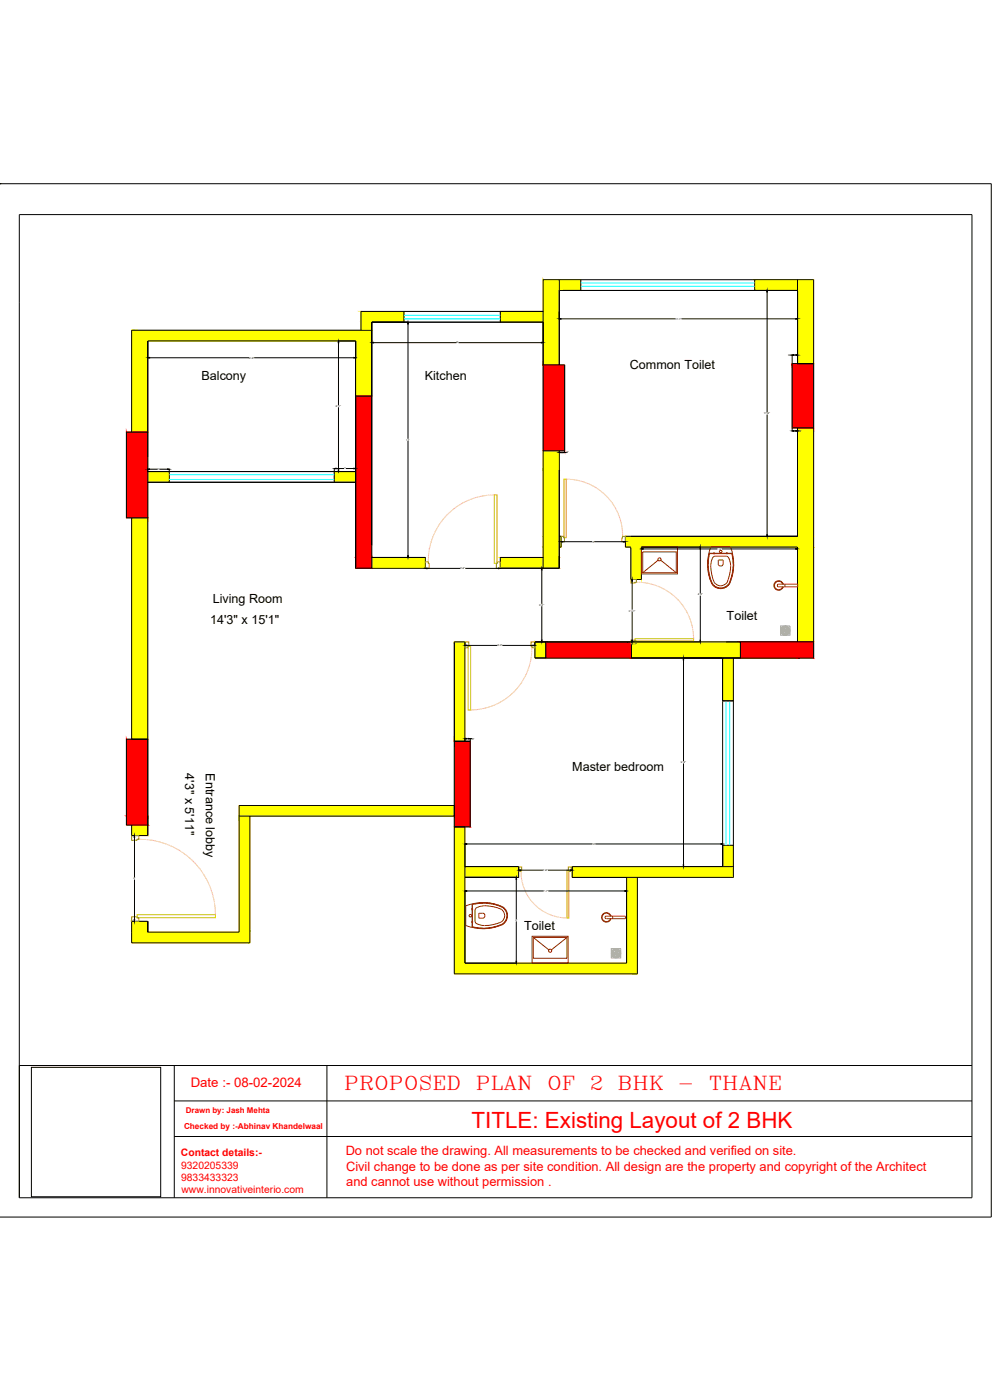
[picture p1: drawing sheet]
<svg xmlns="http://www.w3.org/2000/svg" width="250mm" height="353mm" viewBox="0 0 250 353" stroke-linecap="round" stroke-linejoin="round" font-family="sans-serif">
<defs><g id="words">
<text font-size="5.6" fill="#f00" x="118.9" y="284.6">TITLE: Existing Layout of 2 BHK</text>
<g font-size="4.8" fill="#f00">
<text x="86.8" y="275">PROPOSED</text>
<text x="120" y="275">PLAN</text>
<text x="137.9" y="275">OF</text>
<text x="148.7" y="275">2</text>
<text x="155.7" y="275">BHK</text>
<text x="170.9" y="275">-</text>
<text x="178.8" y="275">THANE</text>
</g>
<text font-size="3.3" fill="#f00" x="48.1" y="274.3">Date :- 08-02-2024</text>
<g font-size="3.2">
<text x="50.8" y="96">Balcony</text>
<text x="107.1" y="96">Kitchen</text>
<text x="158.8" y="93.2">Common Toilet</text>
<text x="53.6" y="152.2">Living Room</text>
<text x="53" y="157.5">14'3&quot; x 15'1&quot;</text>
<text x="183.2" y="156.4">Toilet</text>
<text x="46.7" y="195.1" transform="rotate(90 46.7 195.1)">4'3&quot; x 5'11&quot;</text>
<text x="51.9" y="195.1" transform="rotate(90 51.9 195.1)">Entrance lobby</text>
<text x="144.3" y="194.6">Master bedroom</text>
<text x="132.2" y="234.5">Toilet</text>
</g>
<g font-size="3.2" fill="#f00">
<text x="87.2" y="291.4">Do not scale the drawing. All measurements to be checked and verified on site.</text>
<text x="87.2" y="295.3">Civil change to be done as per site condition. All design are the property and copyright of the Architect</text>
<text x="87.3" y="299.2">and cannot use without permission .</text>
</g>
<g font-size="2.6" fill="#f00">
<text x="45.6" y="291.7">Contact details:-</text>
<text x="45.7" y="294.8">9320205339</text>
<text x="45.7" y="297.9">9833433323</text>
<text x="45.8" y="301">www.innovativeinterio.com</text>
</g>
<text font-size="2.1" fill="#f00" x="46.4" y="284.9">Checked by :-Abhinav Khandelwaal</text>
<text font-size="2" fill="#f00" x="46.9" y="280.7">Drawn by: Jash Mehta</text>
<g font-size=".6">
<text x="170.2" y="80.7">11'-1&quot;</text>
<text x="115.1" y="86.6">8'</text>
<text x="198.7" y="89.8">3&quot;</text>
<text x="62.9" y="90.5">9'-8&quot;</text>
<text x="84.7" y="102.7">6'-1&quot;</text>
<text x="192.6" y="104.5">11'-6&quot;</text>
<text x="102.4" y="111.2">11'</text>
<text x="201.5" y="108.9">3&quot;</text>
<text x="39.7" y="118.6">1'</text>
<text x="86.7" y="118.4">1'</text>
<text x="142.8" y="114.4">3&quot;</text>
<text x="149.4" y="136.9">3'</text>
<text x="116" y="143.6">3'-6&quot;</text>
<text x="180.8" y="138.7">7'-3&quot;</text>
<text x="136" y="152.8">3'-5&quot;</text>
<text x="158.6" y="154.2">2'-11&quot;</text>
<text x="175.9" y="150.2">4'-5&quot;</text>
<text x="125.4" y="163">3'-3&quot;</text>
<text x="119" y="186.5">3&quot;</text>
<text x="171.7" y="192.5">9'-9&quot;</text>
<text x="149.3" y="213.1">12'</text>
<text x="33.7" y="221.8">4'</text>
<text x="136.9" y="219.7">2'-6&quot;</text>
<text x="137" y="224.9">7'-7&quot;</text>
<text x="130" y="232.4">4'</text>
</g>
</g></defs>
<!-- layer: 0 -->
<g fill="#ff0" stroke="#ff0" stroke-width=".25">
<path d="M136.9 70.6l4.1 10.7v-10.7zM136.9 70.6l4.1 10.7h-4.1z"/>
<path d="M33.2 83.3l60.5 2.7v-2.7zM33.2 83.3l60.5 2.7h-60.5z"/>
<path d="M136.9 81.3l4.1 10.8v-10.8zM136.9 81.3l4.1 10.8h-4.1z"/>
<path d="M89.7 86l4 13.9v-13.9zM89.7 86l4 13.9h-4z"/>
<path d="M33.2 86l4.1 23v-23zM33.2 86l4.1 23h-4.1z"/>
<path d="M136.9 113.7l4.1 4.8v-4.8zM136.9 113.7l4.1 4.8h-4.1z"/>
<path d="M84.3 118.9l5.4 2.8v-2.8zM84.3 118.9l5.4 2.8h-5.4z"/>
<path d="M37.3 118.9l5.4 2.8v-2.8zM37.3 118.9l5.4 2.8h-5.4z"/>
<path d="M201.1 107.9l4 27.4v-27.4zM201.1 107.9l4 27.4h-4z"/>
<path d="M136.9 118.5l4.1 16.8v-16.8zM136.9 118.5l4.1 16.8h-4.1z"/>
<path d="M201.1 135.3l4 2.7v-2.7zM201.1 135.3l4 2.7h-4z"/>
<path d="M157.7 135.3l43.4 2.7v-2.7zM157.7 135.3l43.4 2.7h-43.4z"/>
<path d="M141 135.3l.5 2.7v-2.7zM141 135.3l.5 2.7h-.5z"/>
<path d="M136.9 135.3l4.1 2.7v-2.7zM136.9 135.3l4.1 2.7h-4.1z"/>
<path d="M136.9 138l4.1 2.6v-2.6zM136.9 138l4.1 2.6h-4.1z"/>
<path d="M136.9 140.6l4.1 2.7v-2.7zM136.9 140.6l4.1 2.7h-4.1z"/>
<path d="M126.2 140.6l10.7 2.7v-2.7zM126.2 140.6l10.7 2.7h-10.7z"/>
<path d="M93.7 140.6l13.5 2.7v-2.7zM93.7 140.6l13.5 2.7h-13.5z"/>
<path d="M159 138l2.7 8.2v-8.2zM159 138l2.7 8.2h-2.7z"/>
<path d="M201.1 138l4 23.9v-23.9zM201.1 138l4 23.9h-4z"/>
<path d="M159.2 161.9l27.5 4.1v-4.1zM159.2 161.9l27.5 4.1h-27.5z"/>
<path d="M134.9 161.9l2.7 4.1v-4.1zM134.9 161.9l2.7 4.1h-2.7z"/>
<path d="M33.2 130.6l4.1 55.9v-55.9zM33.2 130.6l4.1 55.9h-4.1z"/>
<path d="M114.6 161.9l2.6 25.1v-25.1zM114.6 161.9l2.6 25.1h-2.6z"/>
<path d="M60.3 203.2l54.3 2.7v-2.7zM60.3 203.2l54.3 2.7h-54.3z"/>
<path d="M33.2 208.1l4.1 2.7v-2.7zM33.2 208.1l4.1 2.7h-4.1z"/>
<path d="M117.2 218.6l13.6 2.7v-2.7zM117.2 218.6l13.6 2.7h-13.6z"/>
<path d="M60.3 205.9l2.7 29.2v-29.2zM60.3 205.9l2.7 29.2h-2.7z"/>
<path d="M33.2 232.4l4.1 2.7v-2.7zM33.2 232.4l4.1 2.7h-4.1z"/>
<path d="M33.2 235.1l29.8 2.7v-2.7zM33.2 235.1l29.8 2.7h-29.8z"/>
<path d="M158 221.3l2.7 21.6v-21.6zM158 221.3l2.7 21.6h-2.7z"/>
<path d="M114.6 208.6l2.6 34.3v-34.3zM114.6 208.6l2.6 34.3h-2.6z"/>
<path d="M114.6 242.9l46.1 2.7v-2.7zM114.6 242.9l46.1 2.7h-46.1z"/>
<path d="M126.2 78.6l10.7 2.7v-2.7zM126.2 78.6l10.7 2.7h-10.7z"/>
<path d="M91 78.6l10.9 2.7v-2.7zM91 78.6l10.9 2.7h-10.9z"/>
<path d="M91 81.3h2.7zM91 81.3h2.7z"/>
<path d="M91 81.3l2.7 2v-2zM91 81.3l2.7 2h-2.7z"/>
<path d="M182.2 166l2.7 5.4v-5.4zM182.2 166l2.7 5.4h-2.7z"/>
<path d="M182.2 171.4l2.7 5.4v-5.4zM182.2 171.4l2.7 5.4h-2.7z"/>
<path d="M182.2 213.2l2.7 5.4v-5.4zM182.2 213.2l2.7 5.4h-2.7z"/>
<path d="M144.3 218.6l40.6 2.7v-2.7zM144.3 218.6l40.6 2.7h-40.6z"/>
<path d="M201.1 70.6l4 21.1v-21.1zM201.1 70.6l4 21.1h-4z"/>
<path d="M190.3 70.6l10.8 2.7v-2.7zM190.3 70.6l10.8 2.7h-10.8z"/>
<path d="M141 70.6l5.4 2.7v-2.7zM141 70.6l5.4 2.7h-5.4z"/>
</g>
<g fill="none" stroke="#000" stroke-width=".25">
<path d="M0 46.3h.1M0 46.3h249.9v260.7h-249.9M4.9 54.1h240.2v248h-240.2zM101.9 78.6v2.7M126.2 78.6v2.7M136.9 78.6h-45.9v4.7M141 70.6v21.5M141 73.3h60.1M146.4 70.6v2.7M190.3 70.6v2.7M193.4 73.7v30.3M201.1 70.6v21.1"/>
<path d="M37.7 90.2h25.1M64.1 90.2h25.1M85.3 86.4v15.8M89.7 99.9h4M93.7 83.3h-60.5v25.7M94.2 86.4h20.9M102.9 81.7v29M115.6 86.4h20.9M136.9 81.3h-43.2v62M136.9 92.1h5.5v22.1M141.5 80.4h28.8M171.8 80.4h28.8"/>
<path d="M199.3 89.6h.4M199.7 91.7h5.4M199.7 89.5v19.3M200.2 89.6h.4M37.3 109h-5.4v21.6h5.4M37.3 118.9h52.4M37.7 118.3h2.1M40.2 118.3h2M42.7 118.3v3.4M84.3 118.1v3.6M84.7 118.2h2M85.3 102.7v15.8"/>
<path d="M87.2 118.2h2M102.9 111.2v29M136.9 113.7h5.5M141 113.7v29.6h-14.8M141.5 114.2h.4M142.4 114.2h.4M193.4 104.5v30.4M199.7 107.9h5.4M200.2 108.7h.4M201.1 107.9v27.4h-43.4v2.7h1.3v8.2h2.7v-8.2h39.4v23.9M201.1 108.7h.4M33.2 130.6v55.9"/>
<path d="M37.3 121.7h52.4M141 135.3h.5v2.7h-.5M141.9 136.6h7.4M149.8 136.6h7.4M162.2 138.5h18.6M176.6 138.5v11.2M182 138.5h18.6M93.7 140.6h13.5v2.7h-17.5v-57.3h-52.4v124.8h-4.1v-2.7M107.2 143.3v.2M107.7 143.4h8.3M117.3 143.4h8.4M136.6 143.7v8.6"/>
<path d="M136.6 152.9v8.5M136.9 143.3v-72.7h68.2v95.4h-70.2v-4.1h70.2M136.9 140.6h-10.7v2.9M159.4 146.6v7.2M159.4 154.3v7.2M176.6 150.2v11.3M117.7 162.8h7.7M126.7 162.8h7.7M134.8 162v.9M137.6 161.9v4.1M155.6 161.9v.2M158.3 161.9v.2"/>
<path d="M159.2 161.9v4.1M172.3 166.4v25.6M182.2 166v52.6M182.2 176.8h2.7M184.9 166v55.3h-40.6v-2.7h40.6M186.7 161.9v4.1M37.3 186.5h-5.4v21.6h5.4M114.6 187h4M117.2 187v-25.1h-2.6v83.7h46.1v-24.3M117.7 186.3h.5M118.6 186.3v22.3h-4M118.6 186.3h.4"/>
<path d="M172.3 192.6v25.6M33.9 211.2v10.1M60.3 205.9h54.3M114.6 203.2h-54.3v31.9h-23v-2.7h-4.1v5.4h29.8v-31.9M117.2 208.6v34.3h40.8v-21.6M117.2 218.6h13.6v2.7h-13.6M117.7 212.9h31.6M131.2 219.5h5.7M138.1 219.5h5.7M150.1 212.9h31.7M182.2 213.2h2.7M33.9 221.9v10"/>
<path d="M117.7 224.7h19.3M130.2 221.8v10M130.2 232.4v10.1M138.3 224.7h19.2M4.9 268.8h240.2M7.9 269.2h32.6v32.7h-32.6zM43.9 277.7h201.2M43.9 268.8v33.3M82.4 268.8v33.3M43.9 286.7h201.2"/>
</g>
<g fill="#f00" stroke="#f00" stroke-width=".25">
<path d="M31.9 186.5l5.4 19.4v-19.4zM31.9 186.5l5.4 19.4h-5.4z"/>
<path d="M31.9 205.9l5.4 2.2v-2.2zM31.9 205.9l5.4 2.2h-5.4z"/>
<path d="M31.9 109l5.4 21.6v-21.6zM31.9 109l5.4 21.6h-5.4z"/>
<path d="M114.6 187l4 18.9v-18.9zM114.6 187l4 18.9h-4z"/>
<path d="M114.6 205.9l4 2.7v-2.7zM114.6 205.9l4 2.7h-4z"/>
<path d="M137.6 161.9l21.6 4.1v-4.1zM137.6 161.9l21.6 4.1h-21.6z"/>
<path d="M89.7 99.9l4 40.7v-40.7zM89.7 99.9l4 40.7h-4z"/>
<path d="M89.7 140.6l4 2.7v-2.7zM89.7 140.6l4 2.7h-4z"/>
<path d="M136.9 92.1l5.5 21.6v-21.6zM136.9 92.1l5.5 21.6h-5.5z"/>
<path d="M201.1 161.9l4 4.1v-4.1zM201.1 161.9l4 4.1h-4z"/>
<path d="M186.7 161.9l14.4 4.1v-4.1zM186.7 161.9l14.4 4.1h-14.4z"/>
<path d="M201.1 91.7l4 16.2v-16.2zM201.1 91.7l4 16.2h-4z"/>
<path d="M199.7 91.7l1.4 16.2v-16.2zM199.7 91.7l1.4 16.2h-1.4z"/>
</g>
<path d="M101.9 79.5h24.3M146.4 71.4h43.9M146.4 72.2h43.9M101.9 80.4h24.3M42.7 119.7h41.6M42.7 120.9h41.6M183 176.8v36.4M184 176.8v36.4" fill="none" stroke="#0ff" stroke-width=".25"/>
<!-- layer: LK-A-WING-Q_TH_TYP_GA$0$AHC-A-DOOR-SHUTTER -->
<path d="M124.6 124.8h.7v17.3h-.7zM142.2 120.8h.5v14.8h-.5zM118 163.1h.7v16h-.7zM160.1 161.1h14.8v.6h-14.8zM143 219.5h.4v12h-.4zM34.6 230.7h19.7v.8h-19.7z" fill="none" stroke="#dda500" stroke-width=".25"/>
<!-- layer: LK-A-WING-Q_TH_TYP_GA$0$AHC-A-DOWIN-SWING -->
<g fill="none" stroke="#dda56e" stroke-width=".25">
<path d="M108.1 139.9l-.1 .2M108.1 139.5v.1M108.1 139.6v.3M108.2 139.3l-.1 .1M108.2 139.1v.1M108.2 138.8v.1M108.2 139v.1M108.2 138.6v.1M108.3 138.5h-.1M108.3 138.3v.1M108.4 138l-.1 .2M108.4 137.8v.1"/>
<path d="M108.5 137.6v.1M108.5 137.5v.1M108.5 137.3v.1M108.6 137.1l-.1 .1M108.6 137v.1M108.7 136.6l-.1 .3M108.8 136.5v.1M108.8 136.3v.1M109 135.8l-.2 .5M109.1 135.7l-.1 .1M109.2 135.4l-.1 .2M109.2 135.2v.1"/>
<path d="M109.3 135.1v.1M109.3 134.9v.1M109.4 134.8v.1M109.6 134.4l-.1 .3M109.6 134.3v.1M109.7 134.1v.1M109.8 134l-.1 .1M109.9 133.7l-.1 .2M110 133.5v.1M110.1 133.4v.1M110.3 133.1l-.1 .2M110.4 132.8l-.1 .2"/>
<path d="M110.5 132.7v.1M110.6 132.5v.1M110.7 132.4v.1M110.8 132.2l-.1 .1M110.9 132.1l-.1 .1M111 132v.1M111.1 131.8l-.1 .1M111.2 131.7l-.1 .1M111.3 131.6h.1M111.5 131.3l-.2 .2M111.6 131.1l-.1 .1M111.7 131l-.1 .1"/>
<path d="M113.2 129.4l-1.4 1.6M113.3 129.3l-.1 .1M113.6 129.1l-.2 .2M113.7 129h-.1M114 128.7l-.3 .2M114.1 128.6l-.1 .1M114.2 128.5l-.1 .1M114.3 128.4v.1M114.5 128.3l-.1 .1M114.6 128.2l-.1 .1M114.8 128.1l-.1 .1M114.9 128l-.1 .1"/>
<path d="M115.3 127.7l-.4 .3M115.6 127.5l-.2 .2M115.7 127.5h-.1M115.9 127.4h-.1M116 127.3h-.1M116.3 127.1l-.2 .1M116.8 126.8l-.5 .3M116.9 126.8h-.1M117.1 126.7h-.2M117.2 126.6h-.1M117.5 126.5l-.2 .1M117.6 126.4h.1"/>
<path d="M117.8 126.3l-.1 .1M117.9 126.3h.1M118.1 126.2h-.1M118.3 126.1h-.1M118.4 126.1h-.1M118.6 126h-.1M118.9 125.9l-.3 .1M119 125.8h.1M119.2 125.8h-.1M119.4 125.7l-.1 .1M119.7 125.6l-.3 .1M119.8 125.5h.1"/>
<path d="M119.9 125.5h.1M120.4 125.4l-.3 .1M120.4 125.4h.1M120.6 125.3v.1M120.8 125.3h-.1M121 125.3h-.1M121.5 125.1l-.5 .2M121.5 125.1h.2M121.7 125.1h.1M122.2 125l-.3 .1M122.3 125h-.1M122.4 125h.1"/>
<path d="M122.6 125h.1M122.8 124.9l-.1 .1M122.9 124.9h.1M123.1 124.9h.1M123.3 124.9h-.1M123.4 124.9h.1M123.6 124.9h.1M123.7 124.9h.1M123.9 124.9h.1M124.2 124.8l-.1 .1M124.2 124.8h.1M124.4 124.8h.1"/>
<path d="M124.6 124.8h.1M142.7 120.8h.3M143.1 120.9h.1M143.3 120.9h.1M143.4 120.9h.1M143.6 120.9h.1M143.8 120.9h.1M143.9 120.9h.1M144.1 120.9h.1M144.3 120.9h.1M144.4 121h.1M144.6 121h.1"/>
<path d="M144.8 121h.1M144.9 121.1h.1M145.1 121.1h.3M145.4 121.1l.5 .1M145.9 121.2l.1 .1M146.1 121.3h.1M146.3 121.3v.1M146.4 121.4h.1M146.6 121.4l.6 .2M147.2 121.6h.1M147.4 121.7h.1M147.5 121.7h.2"/>
<path d="M147.7 121.8h.1M147.9 121.8l.1 .1M148 121.9h.1M148.2 121.9l.2 .1M148.5 122.1h.1M148.6 122.1l.2 .1M148.8 122.2h.1M148.9 122.3l.3 .1M149.2 122.5h.2M149.4 122.5l.1 .1M149.5 122.6l.1 .1M149.7 122.7h.1"/>
<path d="M149.9 122.8l.2 .1M150.1 122.9l.1 .1M150.3 123l.2 .2M150.5 123.2l.2 .1M150.7 123.3h.1M150.8 123.4l.1 .1M151 123.5l.1 .1M151.1 123.6h.1M151.3 123.7l.3 .3M151.6 124l.1 .1M151.8 124.1v.1M151.9 124.2l.1 .1"/>
<path d="M152 124.3l.1 .1M152.1 124.4l.2 .1M152.3 124.5l.1 .1M152.4 124.7l.2 .2M152.7 124.9v.1M152.8 125l.5 .6M153.4 125.6l.1 .1M153.5 125.8l.4 .4M153.9 126.3l.3 .3M154.2 126.7l.1 .1M154.3 126.8l.1 .1M154.4 126.9l.1 .1"/>
<path d="M154.5 127.1l.1 .1M154.6 127.2v.1M154.7 127.4v.1M154.8 127.5l.2 .4M155.1 127.9v.1M155.2 128.1v.1M155.2 128.2l.1 .1M155.3 128.4v.1M155.4 128.6h.1M155.4 128.7l.1 .1M155.5 128.8l.1 .1M155.6 129l.1 .1"/>
<path d="M155.7 129.1v.1M155.7 129.3l.1 .1M155.8 129.4l.1 .1M155.9 129.6l.1 .4M156 130.1l.1 .1M156.1 130.2l.2 .5M156.3 130.7v.1M156.3 130.9l.1 .1M156.4 131v.1M156.4 131.2l.2 .6M156.6 131.9h.1M156.6 132l.1 .1"/>
<path d="M156.7 132.2v.2M156.8 132.7v.3M156.8 132.5v.1M156.8 133v.1M156.8 133.2l.1 .3M156.9 133.5v.1M156.9 133.7l.1 1.6M108 141.1v.6M108 140.1v1M160.4 146.8h.1M160.6 146.8l.1 .1M160.8 146.9h.1"/>
<path d="M161 146.9h.1M161.1 146.9h.1M161.3 146.9h.1M161.5 146.9h.1M161.6 146.9h.1M161.8 146.9h.1M162 146.9h.1M162.1 146.9l.3 .1M162.4 147h.2M162.6 147h.1M162.8 147.1h.1M162.9 147.1h.2"/>
<path d="M163.1 147.1l.8 .2M164 147.3h.1M164.1 147.3h.1M164.3 147.3l.6 .2M164.9 147.5l.1 .1M165.1 147.6l.4 .1M165.6 147.8h.1M165.7 147.8l.5 .2M166.2 148h.1M166.3 148.1l.3 .1M166.7 148.2h.1M166.8 148.3h.1"/>
<path d="M167 148.4h.1M167.1 148.4l.2 .1M167.4 148.6h.1M167.6 148.7h.1M167.7 148.7l.1 .1M167.9 148.8v.1M168 148.9l.1 .1M168.1 149l.3 .2M168.4 149.2l.3 .1M168.7 149.4l.3 .1M169 149.5l.1 .1M169.1 149.7h.1"/>
<path d="M169.2 149.8h.1M169.4 149.9h.1M169.5 150l.1 .1M169.6 150.1h.1M169.8 150.2v.1M169.9 150.3l.1 .1M170.1 150.4v.1M170.2 150.5v.1M170.3 150.7l.8 .7M171.1 151.5h.1M171.2 151.6l.3 .3M171.6 152l.2 .3"/>
<path d="M171.9 152.4l.1 .1M172 152.5v.1M172.1 152.6l.1 .1M172.2 152.8l.1 .1M172.3 152.9l.2 .4M172.6 153.4l.1 .2M172.8 153.6v.1M172.8 153.8l.1 .1M172.9 153.9l.1 .1M173 154l.1 .2M173.1 154.2l.1 .3M173.2 154.5l.1 .1"/>
<path d="M173.3 154.7l.1 .2M173.5 155v.1M173.6 155.1l.1 .2M173.7 155.4l.1 .3M173.8 155.7l.1 .1M173.9 155.9v.1M173.9 156l.1 .3M174.1 156.4h.1M174.1 156.5l.1 .5M174.2 157l.1 .1M174.3 157.2v.1M174.4 157.3v.1"/>
<path d="M174.4 157.5v.1M174.5 157.6v.3M174.5 158v.1M174.6 158.1v.2M174.6 158.3v.1M174.6 158.5v.1M174.7 158.7h.1M174.7 158.8v.1M174.7 159v.1M174.8 159.3v.1M174.8 159.2h.1M174.8 159.5v.3"/>
<path d="M174.8 159.8v.6M118.7 179.1h.1M118.9 179.1h-.2M119.7 179l-.8 .1M119.8 179h.4M120.3 179h.1M120.7 178.9l-.3 .1M120.9 178.9h-.1M120.9 178.9h.2M121.1 178.8h.1M121.4 178.8h-.1M121.5 178.8h.1"/>
<path d="M121.7 178.8h-.1M122.2 178.6l-.4 .2M122.6 178.5l-.3 .1M122.7 178.5h-.1M122.9 178.5h-.1M123.4 178.3l-.5 .2M123.4 178.3h.1M123.7 178.2l-.1 .1M123.8 178.2h-.1M123.9 178.1h.1M124.3 178l-.3 .1M124.5 177.9l-.1 .1"/>
<path d="M124.6 177.9h-.1M124.8 177.8h-.1M124.9 177.7l-.1 .1M125.4 177.5l-.4 .2M125.5 177.4l-.1 .1M125.7 177.4h-.1M126 177.2l-.3 .1M126.2 177.1l-.2 .1M126.3 177l-.1 .1M126.4 176.9l-.1 .1M126.7 176.8l-.2 .1M126.9 176.7h-.2"/>
<path d="M127.1 176.5l-.2 .1M127.3 176.4l-.1 .1M127.4 176.3l-.1 .1M127.6 176.2l-.1 .1M127.8 176l-.2 .2M128 175.9l-.1 .1M128.1 175.8l-.1 .1M128.2 175.7l-.1 .1M128.4 175.6l-.1 .1M128.5 175.5l-.1 .1M128.7 175.4l-.1 .1M128.7 175.3v.1"/>
<path d="M128.9 175.2h-.1M129 175.1h-.1M129.8 174.4l-.8 .6M129.8 174.2v.1M130.1 174l-.2 .2M130.2 173.8l-.1 .1M130.4 173.6l-.2 .2M130.5 173.5v.1M130.6 173.3v.1M130.7 173.2v.1M130.9 173.1l-.1 .1M130.9 173h.1"/>
<path d="M131 172.8v.1M131.2 172.5l-.1 .2M131.4 172.3l-.1 .2M131.7 171.9l-.2 .3M131.8 171.7l-.1 .1M131.9 171.6h-.1M132 171.4l-.1 .1M132 171.3v.1M132.1 171.1v.1M132.2 171v.1M132.3 170.8l-.1 .1M132.4 170.7l-.1 .1"/>
<path d="M132.5 170.5l-.1 .1M132.5 170.4v.1M132.6 170.2l-.1 .1M132.7 170l-.1 .2M132.8 169.9l-.1 .1M132.8 169.7v.2M132.9 169.6l-.1 .1M133 169.4l-.1 .1M133 169.3v.1M133.1 169.1v.1M133.1 169v.1M133.2 168.8l-.1 .1"/>
<path d="M133.3 168.5l-.1 .3M133.3 168.3v.1M133.4 168.2l-.1 .1M133.5 167.8l-.1 .3M133.6 167.5v.1M133.6 167.7l-.1 .1M133.6 167.4v.1M133.6 167.2v.1M133.7 167v.1M133.8 166.7l-.1 .3M133.8 166.5v.2M133.9 166.4l-.1 .1"/>
<path d="M133.9 165.8v.5M133.9 165.6h.1M133.9 165.7v.1M134 165.4v.1M134 165v.1M134 165.2v.1M134.1 164.9l-.1 .1M134.1 163.9h.1M134.1 164v.1M134.1 164.2v.1M134.1 164.4v.1M134.1 164.5v.1"/>
<path d="M134.1 164.7v.1M134.1 163.4v.2M134.1 163.7v.1M174.8 160.5l.1 .6M35 211.7h.6M35.7 211.7h.1M35.9 211.7h.1M36 211.7h.1M36.2 211.7h.1M36.4 211.7h.1M36.5 211.7h.1M36.7 211.7h.1"/>
<path d="M36.9 211.8h.1M37 211.8h.1M37.2 211.8h.1M37.4 211.8h.1M37.5 211.9h.1M37.7 211.9h.1M37.8 211.9h.7M38.5 212h.2M38.7 212l.5 .1M39.2 212.1l.1 .1M39.4 212.2h.1M39.5 212.2h.1"/>
<path d="M39.7 212.2h.1M39.8 212.3h.2M40 212.3l.3 .1M40.3 212.4h.2M40.5 212.5h.1M40.7 212.5l.6 .2M41.3 212.7h.1M41.5 212.8l.4 .1M42 212.9v.1M42.1 213h.1M42.2 213l.2 .1M42.4 213.1h.1"/>
<path d="M42.6 213.2h.1M42.7 213.2l.1 .1M42.9 213.3h.1M43.1 213.4h.1M43.2 213.4l.1 .1M43.3 213.5l.1 .1M43.5 213.6l.3 .1M43.8 213.7l.1 .1M43.9 213.8l.2 .1M44.1 213.9h.1M44.2 214h.2M44.4 214.1h.1"/>
<path d="M44.5 214.1l.5 .3M45 214.4h.1M45.1 214.4l.2 .1M45.3 214.5l.1 .1M45.4 214.7l.2 .1M45.7 214.8l.4 .3M46.1 215.1l.1 .1M46.3 215.2l.1 .1M46.4 215.3l.1 .1M46.5 215.4l.2 .1M46.7 215.5h.1M46.8 215.6l.1 .1"/>
<path d="M46.9 215.7l.1 .1M47.1 215.8l.1 .1M47.2 215.9l.1 .1M47.3 216l.1 .1M47.5 216.1v.1M47.6 216.2l.2 .2M47.8 216.4l.2 .1M48 216.6h.1M48.1 216.7l.6 .5M48.7 217.3l.7 .7M49.4 218l.4 .5M49.9 218.5v.1"/>
<path d="M50 218.6v.1M50.1 218.8h.1M50.2 218.9l.2 .2M50.4 219.1l.1 .1M50.5 219.3l.1 .2M50.7 219.6l.1 .1M50.8 219.7v.1M50.9 219.9h.1M51 220l.1 .1M131.4 219.8v.3M51.1 220.1v.1M51.2 220.3v.1"/>
<path d="M51.3 220.4v.1M51.4 220.5v.1M51.4 220.7l.4 .7M51.9 221.4v.1M51.9 221.6l.1 .1M52 221.7l.1 .1M52.1 221.9l.1 .1M52.2 222l.1 .3M52.4 222.3v.1M52.4 222.4l.3 .6M52.7 223.1v.1M52.7 223.3h.1"/>
<path d="M52.8 223.4l.2 .2M53 223.7v.1M53 223.8l.1 .2M53.1 224v.1M53.1 224.2l.1 .1M53.2 224.4h.1M53.3 224.5v.1M53.3 224.6v.2M53.3 224.8l.1 .1M53.4 225l.1 .2M53.5 225.3l.1 .1M53.6 225.5v.2"/>
<path d="M53.6 225.8l.1 .1M53.7 226h.1M53.7 226.1l.3 1.1M54 227.3v.1M54 227.4v.1M54.1 227.6v.1M54.1 227.8v.1M54.1 228h.1M54.1 228.1v.1M54.1 228.4l.2 .8M54.1 228.2v.2M54.3 229.3v.8"/>
<path d="M54.3 230.1v.6M131.4 220.1v.1M131.4 220.3v1M131.4 221.3l.1 .1M131.5 221.5v.3M131.5 221.8l.1 .3M131.6 222.2h.1M131.6 222.3v.1M131.7 222.5v.1M131.7 222.6l.1 .5M131.8 223.1l.1 .3M131.9 223.5h.1"/>
<path d="M132 223.6v.1M132 223.8l.1 .1M132.1 223.9v.1M132.2 224.1l.1 .4M132.3 224.6h.1M132.4 224.7l.1 .2M132.5 225l.1 .1M132.6 225.2l.1 .1M132.7 225.3l.1 .1M132.8 225.5v.1M132.9 225.6l.1 .3M133 225.9l.2 .2"/>
<path d="M133.2 226.2l.1 .1M133.3 226.3v.1M133.4 226.5l.2 .2M133.6 226.8v.1M133.7 226.9l.1 .1M133.8 227l.1 .1M133.9 227.1v.1M134 227.3l.2 .2M134.2 227.5l.1 .1M134.3 227.7l.2 .2M134.6 227.9v.1M134.7 228v.1"/>
<path d="M134.8 228.2h.1M134.9 228.3h.1M135 228.4l.3 .2M135.3 228.6l.5 .4M135.8 229.1l.2 .1M136.1 229.3l.3 .2M136.5 229.6l.2 .1M136.8 229.7l.2 .2M137.1 229.9l.1 .1M137.2 230h.1M137.4 230.1l.2 .1M137.7 230.2l.2 .2"/>
<path d="M138 230.4h.1M138.1 230.4l.2 .2M138.4 230.6h.1M138.6 230.7h.1M138.7 230.7l.1 .1M138.9 230.8h.1M139 230.9l.3 .1M139.4 231h.1M139.5 231h.1M139.7 231l.4 .2M140.2 231.2h.1M140.3 231.3h.1"/>
<path d="M140.5 231.3h.1M140.7 231.3h.1M140.8 231.3h.1M141 231.4h.1M141.2 231.4h.1M141.3 231.4h.1M141.5 231.5h.3M141.8 231.5h.1M142 231.5h.5M142.5 231.5h.5"/>
</g>
<!-- layer: LK-A-WING-Q_TH_TYP_GA$0$AHC-A-DOOR-FRAME-1 -->
<path d="M141.5 135.3h.7l.1 1.3h-.8zM157 135.3h.7v1.3h-.9zM107.2 141.7h.8v.4h.2v1.2h-1zM125.3 141.7h.9v1.6h-1.1v-1.2h.2zM159.1 146.2h1.3v.7l-1.3 .2zM117.3 161.9h.9v1.1h-.2v.4h-.7zM133.9 161.9h.9v1.5h-.7v-.4h-.2zM159.1 161.5h1v.2h.3v.7h-1.3zM33.2 210.8h1.8v.9h-.5v.2h-1.3zM130.8 218.7h.7l-.1 1.1h-.6zM143.3 218.7h.7v1.1h-.6zM33.2 231.3h1.3v.2h.5v.9h-1.8z" fill="none" stroke="#b88a00" stroke-width=".25"/>
<!-- layer: 0 -->
<g fill="#000" stroke="#000" stroke-width=".25">
<path d="M193.4 73.3l-.1 .4zM37.3 90.2h.4v.1zM85.3 86l.1 .4h-.1zM89.2 90.2h.5l-.5 .1zM93.7 86.4l.5-.1v.2zM102.9 81.3l.1 .4h-.2zM136.5 86.3l.4 .1-.4 .1zM141 80.4l.5 .1zM199.7 89.6l.5-.1zM200.6 80.4h.5l-.5 .1zM200.6 89.5l.5 .1zM37.3 118.3h.4v.1z"/>
<path d="M42.2 118.3h.5l-.5 .1zM84.3 118.2l.4-.1v.2zM85.3 118.5h.1l-.1 .4zM89.2 118.1l.5 .1-.5 .1zM141 114.2l.5-.1zM141.9 114.1l.5 .1zM199.7 108.7l.5-.1v.2zM200.6 108.6l.5 .1-.5 .1zM141.5 136.6l.4 .1zM157.2 136.6h.5l-.5 .1zM161.7 138.5l.5-.1v.1zM176.6 138l-.1 .5z"/>
<path d="M193.3 134.9l.1 .4zM200.6 138.4l.5 .1h-.5zM102.8 140.2h.2l-.1 .4zM107.2 143.4l.5-.1v.2zM125.7 143.3l.5 .1-.5 .1zM136.6 143.3l.1 .4h-.2zM159.4 146.2l-.1 .4zM117.2 162.8l.5-.1v.2zM134.4 162.7l.4 .1-.4 .1zM136.5 161.4h.2l-.1 .5zM159.3 161.5l.1 .4zM172.3 166v.4z"/>
<path d="M176.5 161.5l.1 .4zM117.2 186.3h.5v.1zM118.2 186.3h.4l-.4 .1zM33.9 210.8l-.1 .4zM117.2 212.9l.5-.1v.2zM130.8 219.5l.4-.1v.2zM143.8 219.4l.5 .1-.5 .1zM172.3 218.2v.4zM181.8 212.8l.4 .1-.4 .1zM33.8 231.9l.1 .5zM117.2 224.7l.5-.1v.2zM130.2 221.3l.1 .5h-.2z"/>
<path d="M157.5 224.6l.5 .1-.5 .1zM130.1 242.5h.2l-.1 .4z"/>
</g>
<path d="M196.8 157.9h2.4M154.1 239.3h2.4" fill="none" stroke="#fff" stroke-width=".25"/>
<g fill="#fff" stroke="#fff" stroke-width=".25">
<path d="M196.8 160.2l2.4-2.3v2.3zM196.8 157.9v2.3l2.4-2.3z"/>
<path d="M154.1 241.6l2.4-2.3v2.3zM154.1 239.3v2.3l2.4-2.3z"/>
</g>
<g fill="none" stroke="#a3a3a3" stroke-width=".25">
<path d="M196.8 157.9h2.4v2.3h-2.4zM198.2 158.7l.3-.1v.2zM154.1 239.3h2.4v2.3h-2.4z"/>
<circle cx="197.1" cy="159.1" r=".11"/>
<circle cx="197.2" cy="158.6" r=".1"/>
<circle cx="197.3" cy="159.5" r=".12"/>
<circle cx="197.5" cy="158.9" r=".1"/>
<circle cx="197.6" cy="158.3" r=".12"/>
<circle cx="197.6" cy="159.8" r=".12"/>
<circle cx="197.6" cy="159.4" r=".1"/>
<circle cx="197.8" cy="159" r=".1"/>
<circle cx="197.9" cy="158.5" r=".12"/>
<circle cx="198" cy="159.9" r=".11"/>
<circle cx="198" cy="158.8" r=".11"/>
<circle cx="198" cy="159.3" r=".11"/>
<circle cx="198" cy="158.2" r=".11"/>
<circle cx="198" cy="159.1" r="1.01"/>
<circle cx="198" cy="159.1" r="1.18"/>
<circle cx="198" cy="159.1" r="1.06"/>
<circle cx="198.1" cy="159.6" r=".1"/>
<circle cx="198.2" cy="159.1" r=".11"/>
<circle cx="198.4" cy="158.3" r=".11"/>
<circle cx="198.4" cy="159.8" r=".11"/>
<circle cx="198.5" cy="159.2" r=".1"/>
<circle cx="198.7" cy="158.6" r=".1"/>
<circle cx="198.7" cy="159.5" r=".12"/>
<circle cx="198.9" cy="159" r=".1"/>
<circle cx="154.6" cy="240" r=".12"/>
<circle cx="154.9" cy="239.7" r=".1"/>
<circle cx="155.2" cy="239.9" r=".11"/>
<circle cx="155.3" cy="239.6" r=".1"/>
<circle cx="155.8" cy="239.7" r=".11"/>
<circle cx="156.1" cy="240" r=".12"/>
<circle cx="154.5" cy="240.4" r=".09"/>
<circle cx="154.6" cy="240.9" r=".11"/>
<circle cx="154.8" cy="240.3" r=".11"/>
<circle cx="154.9" cy="241.2" r=".1"/>
<circle cx="155" cy="240.8" r=".12"/>
<circle cx="155.1" cy="240.4" r=".11"/>
<circle cx="155.3" cy="240.4" r="1.01"/>
<circle cx="155.3" cy="240.4" r="1.18"/>
<circle cx="155.3" cy="241.3" r=".09"/>
<circle cx="155.3" cy="240.2" r=".09"/>
<circle cx="155.3" cy="240.4" r="1.07"/>
<circle cx="155.3" cy="240.7" r=".11"/>
<circle cx="155.5" cy="240.9" r=".11"/>
<circle cx="155.6" cy="240.4" r=".11"/>
<circle cx="155.7" cy="240.1" r=".12"/>
<circle cx="155.8" cy="241.2" r=".11"/>
<circle cx="155.8" cy="240.6" r=".11"/>
<circle cx="156.1" cy="240.9" r=".11"/>
<circle cx="156.2" cy="240.4" r=".11"/>
</g>
<g fill="none" stroke="#952500" stroke-width=".25">
<path d="M161.7 138h9.1v6.8h-9.1zM162.1 139.2h8.4v5.3h-8.4zM178.8 139.6h5.8a10.8 10.8 0 0 1-1 8 2.65 2.65 0 0 1-2.8 .7 2.65 2.65 0 0 1-1.7-2.2 12.7 12.7 0 0 1-.3-6.5zM179.2 138h5a11.5 11.5 0 0 1-.6 9.7 2.71 2.71 0 0 1-4.6-1.5 12.1 12.1 0 0 1 .2-8.2zM165.9 141.3l-3.8 3.2M166.6 141.3l3.9 3.2M179.6 147.2a2.53 2.53 0 0 0 4.2 0M179.6 147.2a11.9 11.9 0 0 1-.7-7.6h5.6a11.6 11.6 0 0 1-.7 7.6M181.1 141.3h1.2v.9a.62 .62 0 0 1-.6 .6 .62 .62 0 0 1-.6-.6zM181.7 147.8l.7-.2a1.94 1.94 0 0 0 1.3-1.7 6.1 6.1 0 0 0-.1-5.4l-.5-.2h-2.8l-.4 .1a4 4 0 0 0-.6 3.4 6.8 6.8 0 0 0 1 3.4l.7 .4 .7 .2M196.1 147.4l5-.1v.7h-4.8l-.3-.2zM197.4 147.3a1.07 1.07 0 0 0-1.7-.5 1.07 1.07 0 0 0 0 1.7 1.07 1.07 0 0 0 1.7-.5"/>
<path d="M197.5 147.3a1.21 1.21 0 0 0-1.9-.6 1.21 1.21 0 0 0 0 2 1.21 1.21 0 0 0 1.9-.7M197.9 147.3v.7M120.7 230.4h1a.62 .62 0 0 1 .6 .6 .62 .62 0 0 1-.6 .6h-1zM122 227.7l-3 .3v5.9l3 .3M122 227.7a14.4 14.4 0 0 0-4.6 .8v5a14.4 14.4 0 0 0 4.6 .8M122 227.7a9.9 9.9 0 0 1 5.1 1.4l.6 .9 .2 1M122 227.7a7.5 7.5 0 0 1 5.5 1.8l.5 1.5M126.7 228.8a2.57 2.57 0 0 1 1 2.7 2.57 2.57 0 0 1-2.1 2 11.3 11.3 0 0 1-6.5 .3v-5.7a11.9 11.9 0 0 1 7.6 .8M127.3 231l-.2 .7a1.93 1.93 0 0 1-1.7 1.2 6.5 6.5 0 0 1-5.4 0l-.2-.5v-3.1a2.63 2.63 0 0 1 2.4-.8 9.4 9.4 0 0 1 4.5 1.1l.6 1.4M127.9 231l-.2 1a2.59 2.59 0 0 1-2.1 1.6l-1.1 .3-2.5 .3M128 231a2.75 2.75 0 0 1-2.4 2.6l-2.3 .6-1.3 .1M134.2 236.2h9.1v6.7h-9.1z"/>
<path d="M134.5 236.5h8.5v5.2h-8.5zM134.5 236.5l3.9 3.1M143 236.5l-4 3.1M152.6 231.3l.2-.2h4.9v.6h-4.9zM153.9 231.1a1.06 1.06 0 0 0-1.7-.6 1.06 1.06 0 0 0 0 1.8 1.06 1.06 0 0 0 1.7-.6M154.1 231.1a1.21 1.21 0 0 0-1.9-.7 1.21 1.21 0 0 0 0 2 1.21 1.21 0 0 0 1.9-.7M154.5 231.1v.6"/>
<circle cx="180.1" cy="139.6" r=".11"/>
<circle cx="181.7" cy="139.1" r=".31"/>
<circle cx="183.3" cy="139.6" r=".13"/>
<circle cx="166.3" cy="141.1" r=".38"/>
<circle cx="118.6" cy="231" r=".31"/>
<circle cx="119.1" cy="229.4" r=".12"/>
<circle cx="119.1" cy="232.6" r=".11"/>
<circle cx="138.7" cy="239.8" r=".39"/>
</g>
<use href="#words"/>
</svg>
